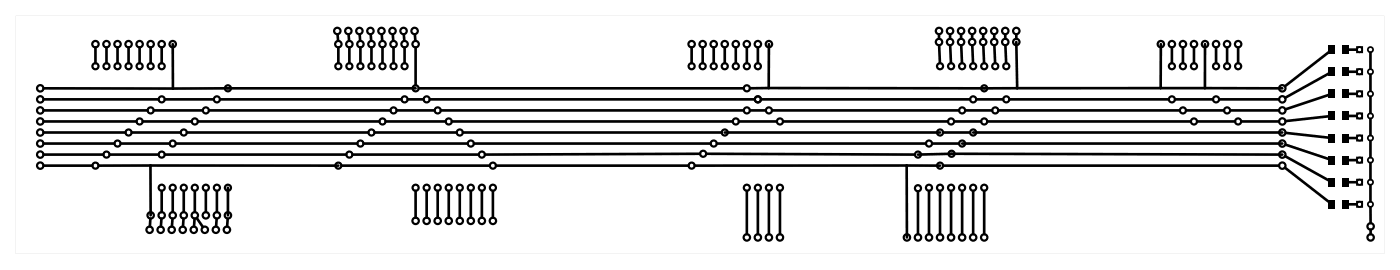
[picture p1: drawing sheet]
<svg xmlns="http://www.w3.org/2000/svg" width="322mm" height="62mm" viewBox="0 0 322 62" stroke-linecap="round" stroke-linejoin="round" font-family="sans-serif">
<g fill="#000">
<path d="M305.6 15.6h1.6v1.9h-1.6zM305.6 10.5h1.6v1.9h-1.6zM308.7 15.6h1.6v1.9h-1.6zM308.7 10.5h1.6v1.9h-1.6zM305.6 35.9h1.6v1.9h-1.6zM305.6 25.7h1.6v1.9h-1.6zM305.6 20.6h1.6v1.9h-1.6zM305.6 30.8h1.6v1.9h-1.6zM308.7 35.9h1.6v1.9h-1.6zM308.7 25.7h1.6v1.9h-1.6zM308.7 20.6h1.6v1.9h-1.6zM308.7 30.8h1.6v1.9h-1.6z"/>
<path d="M305.6 46h1.6v1.9h-1.6zM305.6 41h1.6v1.9h-1.6zM308.7 46h1.6v1.9h-1.6zM308.7 41h1.6v1.9h-1.6z"/>
<path d="M3.6 3.6v54.8h314.8v-54.8zM3.6 3.6h314.8v54.8h-314.8z"/>
</g>
<g fill="none" stroke="#000" stroke-width=".51">
<circle cx="22" cy="10.2" r=".74"/>
<circle cx="22" cy="15.2" r=".7"/>
<circle cx="24.5" cy="10.2" r=".74"/>
<circle cx="24.5" cy="15.2" r=".7"/>
<circle cx="27" cy="10.2" r=".74"/>
<circle cx="27" cy="15.2" r=".7"/>
<circle cx="29.6" cy="10.2" r=".74"/>
<circle cx="29.6" cy="15.2" r=".7"/>
<circle cx="32.1" cy="10.2" r=".74"/>
<circle cx="32.1" cy="15.2" r=".7"/>
<circle cx="34.7" cy="10.2" r=".74"/>
<circle cx="34.7" cy="15.2" r=".7"/>
<circle cx="37.2" cy="10.2" r=".74"/>
<circle cx="37.2" cy="15.2" r=".7"/>
<circle cx="39.7" cy="10.2" r=".74"/>
<circle cx="77.6" cy="7.1" r=".74"/>
<circle cx="77.8" cy="10.2" r=".74"/>
<circle cx="77.8" cy="15.2" r=".7"/>
<circle cx="80.1" cy="7.1" r=".74"/>
<circle cx="80.4" cy="10.2" r=".74"/>
<circle cx="80.4" cy="15.2" r=".7"/>
<circle cx="82.7" cy="7.1" r=".74"/>
<circle cx="82.9" cy="10.2" r=".74"/>
<circle cx="82.9" cy="15.2" r=".7"/>
<circle cx="85.2" cy="7.1" r=".74"/>
<circle cx="85.5" cy="10.2" r=".74"/>
<circle cx="85.5" cy="15.2" r=".7"/>
<circle cx="87.8" cy="7.1" r=".74"/>
<circle cx="88" cy="10.2" r=".74"/>
<circle cx="88" cy="15.2" r=".7"/>
<circle cx="90.3" cy="7.1" r=".74"/>
<circle cx="90.5" cy="10.2" r=".74"/>
<circle cx="90.5" cy="15.2" r=".7"/>
<circle cx="92.8" cy="7.1" r=".74"/>
<circle cx="93.1" cy="10.2" r=".74"/>
<circle cx="93.1" cy="15.2" r=".7"/>
<circle cx="95.4" cy="7.1" r=".74"/>
<circle cx="95.6" cy="10.2" r=".74"/>
<circle cx="159.1" cy="10.2" r=".74"/>
<circle cx="159.1" cy="15.2" r=".7"/>
<circle cx="161.7" cy="10.2" r=".74"/>
<circle cx="161.7" cy="15.2" r=".7"/>
<circle cx="164.2" cy="10.2" r=".74"/>
<circle cx="164.2" cy="15.2" r=".7"/>
<circle cx="166.7" cy="10.2" r=".74"/>
<circle cx="166.7" cy="15.2" r=".7"/>
<circle cx="169.3" cy="10.2" r=".74"/>
<circle cx="169.3" cy="15.2" r=".7"/>
<circle cx="171.8" cy="10.2" r=".74"/>
<circle cx="171.8" cy="15.2" r=".7"/>
<circle cx="174.4" cy="10.2" r=".74"/>
<circle cx="174.4" cy="15.2" r=".7"/>
<circle cx="176.9" cy="10.2" r=".74"/>
<circle cx="216" cy="7.1" r=".74"/>
<circle cx="216" cy="9.7" r=".74"/>
<circle cx="216.3" cy="15.2" r=".7"/>
<circle cx="218.6" cy="7.1" r=".74"/>
<circle cx="218.6" cy="9.7" r=".74"/>
<circle cx="218.8" cy="15.2" r=".7"/>
<circle cx="221.1" cy="9.7" r=".74"/>
<circle cx="221.1" cy="7.1" r=".74"/>
<circle cx="221.3" cy="15.2" r=".7"/>
<circle cx="223.7" cy="9.7" r=".74"/>
<circle cx="223.7" cy="7.1" r=".74"/>
<circle cx="223.9" cy="15.2" r=".7"/>
<circle cx="226.2" cy="9.7" r=".74"/>
<circle cx="226.2" cy="7.1" r=".74"/>
<circle cx="226.4" cy="15.2" r=".7"/>
<circle cx="228.7" cy="9.7" r=".74"/>
<circle cx="228.7" cy="7.1" r=".74"/>
<circle cx="229" cy="15.2" r=".7"/>
<circle cx="231.3" cy="9.7" r=".74"/>
<circle cx="231.3" cy="7.1" r=".74"/>
<circle cx="231.5" cy="15.2" r=".7"/>
<circle cx="233.8" cy="7.1" r=".74"/>
<circle cx="233.8" cy="9.7" r=".74"/>
<circle cx="267.1" cy="10.2" r=".74"/>
<circle cx="269.6" cy="10.2" r=".74"/>
<circle cx="269.6" cy="15.2" r=".7"/>
<circle cx="272.1" cy="10.2" r=".74"/>
<circle cx="272.1" cy="15.2" r=".7"/>
<circle cx="274.7" cy="10.2" r=".74"/>
<circle cx="274.7" cy="15.2" r=".7"/>
<circle cx="277.2" cy="10.2" r=".74"/>
<circle cx="279.8" cy="10.2" r=".74"/>
<circle cx="279.8" cy="15.2" r=".7"/>
<circle cx="282.3" cy="10.2" r=".74"/>
<circle cx="282.3" cy="15.2" r=".7"/>
<circle cx="284.8" cy="10.2" r=".74"/>
<circle cx="284.8" cy="15.2" r=".7"/>
<circle cx="9.3" cy="35.6" r=".74"/>
<circle cx="9.3" cy="38.1" r=".74"/>
<circle cx="9.3" cy="30.5" r=".74"/>
<circle cx="9.3" cy="33" r=".74"/>
<circle cx="9.3" cy="27.9" r=".74"/>
<circle cx="9.3" cy="22.9" r=".74"/>
<circle cx="9.3" cy="20.3" r=".74"/>
<circle cx="9.3" cy="25.4" r=".74"/>
<circle cx="22" cy="38.1" r=".7"/>
<circle cx="24.5" cy="35.6" r=".7"/>
<circle cx="27" cy="33" r=".7"/>
<circle cx="29.6" cy="30.5" r=".7"/>
<circle cx="32.1" cy="27.9" r=".7"/>
<circle cx="34.7" cy="25.4" r=".7"/>
<circle cx="37.2" cy="35.6" r=".7"/>
<circle cx="37.2" cy="22.9" r=".7"/>
<circle cx="39.7" cy="33" r=".7"/>
<circle cx="42.3" cy="30.5" r=".7"/>
<circle cx="44.8" cy="27.9" r=".7"/>
<circle cx="47.4" cy="25.4" r=".7"/>
<circle cx="49.9" cy="22.9" r=".7"/>
<circle cx="52.4" cy="20.3" r=".7"/>
<circle cx="77.8" cy="38.1" r=".7"/>
<circle cx="80.4" cy="35.6" r=".7"/>
<circle cx="82.9" cy="33" r=".7"/>
<circle cx="85.5" cy="30.5" r=".7"/>
<circle cx="88" cy="27.9" r=".7"/>
<circle cx="90.5" cy="25.4" r=".7"/>
<circle cx="93.1" cy="22.9" r=".7"/>
<circle cx="95.6" cy="20.3" r=".7"/>
<circle cx="98.2" cy="22.9" r=".7"/>
<circle cx="100.7" cy="25.4" r=".7"/>
<circle cx="103.2" cy="27.9" r=".7"/>
<circle cx="105.8" cy="30.5" r=".7"/>
<circle cx="108.3" cy="33" r=".7"/>
<circle cx="110.9" cy="35.6" r=".7"/>
<circle cx="113.4" cy="38.1" r=".7"/>
<circle cx="159.1" cy="38.1" r=".7"/>
<circle cx="161.8" cy="35.4" r=".7"/>
<circle cx="164.2" cy="33" r=".7"/>
<circle cx="166.7" cy="30.5" r=".7"/>
<circle cx="169.3" cy="27.9" r=".7"/>
<circle cx="171.8" cy="20.3" r=".7"/>
<circle cx="171.8" cy="25.4" r=".7"/>
<circle cx="174.4" cy="22.9" r=".7"/>
<circle cx="176.9" cy="25.4" r=".7"/>
<circle cx="179.4" cy="27.9" r=".7"/>
<circle cx="211.2" cy="35.6" r=".7"/>
<circle cx="213.7" cy="33" r=".7"/>
<circle cx="216.3" cy="38.1" r=".7"/>
<circle cx="216.3" cy="30.5" r=".7"/>
<circle cx="218.8" cy="27.9" r=".7"/>
<circle cx="218.9" cy="35.4" r=".7"/>
<circle cx="221.3" cy="25.4" r=".7"/>
<circle cx="221.3" cy="33" r=".7"/>
<circle cx="223.9" cy="22.9" r=".7"/>
<circle cx="223.9" cy="30.5" r=".7"/>
<circle cx="226.4" cy="20.3" r=".7"/>
<circle cx="226.4" cy="27.9" r=".7"/>
<circle cx="229" cy="25.4" r=".7"/>
<circle cx="231.5" cy="22.9" r=".7"/>
<circle cx="269.6" cy="22.9" r=".7"/>
<circle cx="272.1" cy="25.4" r=".7"/>
<circle cx="274.7" cy="27.9" r=".7"/>
<circle cx="279.8" cy="22.9" r=".7"/>
<circle cx="282.3" cy="25.4" r=".7"/>
<circle cx="284.8" cy="27.9" r=".7"/>
<circle cx="295" cy="35.6" r=".74"/>
<circle cx="295" cy="38.1" r=".74"/>
<circle cx="295" cy="33" r=".74"/>
<circle cx="295" cy="30.5" r=".74"/>
<circle cx="295" cy="25.4" r=".74"/>
<circle cx="295" cy="20.3" r=".74"/>
<circle cx="295" cy="27.9" r=".74"/>
<circle cx="295" cy="22.9" r=".74"/>
<circle cx="34.4" cy="52.8" r=".74"/>
<circle cx="34.7" cy="49.5" r=".74"/>
<circle cx="37" cy="52.8" r=".74"/>
<circle cx="37.2" cy="49.5" r=".74"/>
<circle cx="37.2" cy="43.2" r=".7"/>
<circle cx="39.5" cy="52.8" r=".74"/>
<circle cx="39.7" cy="49.5" r=".74"/>
<circle cx="39.7" cy="43.2" r=".7"/>
<circle cx="42" cy="52.8" r=".74"/>
<circle cx="42.3" cy="49.5" r=".74"/>
<circle cx="42.3" cy="43.2" r=".7"/>
<circle cx="44.6" cy="52.8" r=".74"/>
<circle cx="44.8" cy="49.5" r=".74"/>
<circle cx="44.8" cy="43.2" r=".7"/>
<circle cx="47.1" cy="52.8" r=".74"/>
<circle cx="47.4" cy="49.5" r=".74"/>
<circle cx="47.4" cy="43.2" r=".7"/>
<circle cx="49.7" cy="52.8" r=".74"/>
<circle cx="49.9" cy="49.5" r=".74"/>
<circle cx="49.9" cy="43.2" r=".7"/>
<circle cx="52.2" cy="52.8" r=".74"/>
<circle cx="52.4" cy="49.5" r=".74"/>
<circle cx="52.4" cy="43.2" r=".7"/>
<circle cx="95.6" cy="50.8" r=".74"/>
<circle cx="95.6" cy="43.2" r=".7"/>
<circle cx="98.2" cy="50.8" r=".74"/>
<circle cx="98.2" cy="43.2" r=".7"/>
<circle cx="100.7" cy="50.8" r=".74"/>
<circle cx="100.7" cy="43.2" r=".7"/>
<circle cx="103.2" cy="50.8" r=".74"/>
<circle cx="103.2" cy="43.2" r=".7"/>
<circle cx="105.8" cy="50.8" r=".74"/>
<circle cx="105.8" cy="43.2" r=".7"/>
<circle cx="108.3" cy="50.8" r=".74"/>
<circle cx="108.3" cy="43.2" r=".7"/>
<circle cx="110.9" cy="50.8" r=".74"/>
<circle cx="110.9" cy="43.2" r=".7"/>
<circle cx="113.4" cy="50.8" r=".74"/>
<circle cx="113.4" cy="43.2" r=".7"/>
<circle cx="171.8" cy="54.6" r=".74"/>
<circle cx="171.8" cy="43.2" r=".7"/>
<circle cx="174.4" cy="54.6" r=".74"/>
<circle cx="174.4" cy="43.2" r=".7"/>
<circle cx="176.9" cy="54.6" r=".74"/>
<circle cx="176.9" cy="43.2" r=".7"/>
<circle cx="179.4" cy="54.6" r=".74"/>
<circle cx="179.4" cy="43.2" r=".7"/>
<circle cx="208.6" cy="54.6" r=".74"/>
<circle cx="211.2" cy="54.6" r=".74"/>
<circle cx="211.2" cy="43.3" r=".7"/>
<circle cx="213.7" cy="54.6" r=".74"/>
<circle cx="213.7" cy="43.2" r=".7"/>
<circle cx="216.3" cy="54.6" r=".74"/>
<circle cx="216.3" cy="43.2" r=".7"/>
<circle cx="218.8" cy="54.6" r=".74"/>
<circle cx="218.8" cy="43.2" r=".7"/>
<circle cx="221.3" cy="54.6" r=".74"/>
<circle cx="221.3" cy="43.2" r=".7"/>
<circle cx="223.9" cy="54.6" r=".74"/>
<circle cx="223.9" cy="43.2" r=".7"/>
<circle cx="226.4" cy="54.6" r=".74"/>
<circle cx="226.4" cy="43.2" r=".7"/>
<circle cx="315.3" cy="52.1" r=".74"/>
<circle cx="315.3" cy="54.6" r=".74"/>
</g>
<g fill="none" stroke="#000" stroke-width=".4">
<path d="M312.2 15.9h1.2v1.2h-1.2zM312.2 10.8h1.2v1.2h-1.2zM312.2 36.2h1.2v1.2h-1.2zM312.2 31.1h1.2v1.2h-1.2zM312.2 21h1.2v1.2h-1.2zM312.2 26.1h1.2v1.2h-1.2zM312.2 41.3h1.2v1.2h-1.2zM312.2 46.4h1.2v1.2h-1.2z"/>
<circle cx="312.8" cy="11.4" r=".6"/>
<circle cx="312.8" cy="16.5" r=".6"/>
<circle cx="315.3" cy="11.4" r=".6"/>
<circle cx="315.3" cy="16.5" r=".6"/>
<circle cx="312.8" cy="36.8" r=".6"/>
<circle cx="312.8" cy="31.7" r=".6"/>
<circle cx="312.8" cy="21.6" r=".6"/>
<circle cx="312.8" cy="26.7" r=".6"/>
<circle cx="315.3" cy="36.8" r=".6"/>
<circle cx="315.3" cy="31.7" r=".6"/>
<circle cx="315.3" cy="26.7" r=".6"/>
<circle cx="315.3" cy="21.6" r=".6"/>
<circle cx="312.8" cy="47" r=".6"/>
<circle cx="312.8" cy="41.9" r=".6"/>
<circle cx="315.3" cy="41.9" r=".6"/>
<circle cx="315.3" cy="47" r=".6"/>
</g>
<g fill="none" stroke="#000" stroke-width=".61">
<path d="M22 10.9v3.6M24.5 10.9v3.6M27 10.9v3.6M29.6 10.9v3.6M32.1 10.9v3.6M34.7 10.9v3.6M37.2 10.9v3.6M39.7 10.2l.1 10.2M77.7 7.9l.1 1.5M77.8 10.9v3.6M80.2 7.9l.1 1.5M80.4 10.9v3.6"/>
<path d="M82.7 7.9l.2 1.5M82.9 10.9v3.6M85.3 7.9l.1 1.5M85.5 10.9v3.6M87.8 7.9l.1 1.5M88 10.9v3.6M90.4 7.9l.1 1.5M90.5 10.9v3.6M92.9 7.9l.1 1.5M93.1 10.9v3.6M95.4 7.9l.2 1.5M95.6 10.9v8.7"/>
<path d="M159.1 10.9v3.6M161.7 10.9v3.6M164.2 10.9v3.6M166.7 10.9v3.6M169.3 10.9v3.6M171.8 10.9v3.6M174.4 10.9v3.6M176.9 10.2l-.1 10M216 7.9v1M216.1 10.4l.1 4.1M218.6 7.9v1M218.6 10.4l.2 4.1"/>
<path d="M221.1 7.9v1M221.1 10.4l.2 4.1M223.7 7.9v1M223.7 10.4l.2 4.1M226.2 7.9v1M226.2 10.4l.2 4.1M228.7 7.9v1M228.8 10.4l.1 4.1M231.3 7.9v1M231.3 10.4l.2 4.1M233.8 9.7l.2 10.6M233.8 7.9v1"/>
<path d="M267.1 10.2l-.1 10.1M269.6 10.9v3.6M272.1 10.9v3.6M274.7 10.9v3.6M277.2 10.2v10.1M279.8 10.9v3.6M282.3 10.9v3.6M284.8 10.9v3.6M305.8 16.9l-10.1 5.6M305.8 11.9l-10.2 7.9M310.2 16.5h1.9M310.2 11.4h1.9"/>
<path d="M315.3 12.1v3.7M315.3 17.2v3.7M10 20.3l29.8 .1M10 27.9h21.4M10 25.4h23.9M10 22.9h26.5M10 38.1h11.2M10 33h16.3M10 30.5h18.9M10 35.6h13.8M25.2 35.6h11.3M27.8 33h11.2"/>
<path d="M30.3 30.5h11.3M32.8 27.9h11.3M34.6 38.1h43.2M34.6 38.1l.1 11.4M34.6 38.1h-11.9M35.4 25.4h11.2M37.9 22.9h11.3M37.9 35.6h41.8M40.5 33h41.7M43 30.5h41.7M45.5 27.9h41.8M48.1 25.4h41.7"/>
<path d="M50.6 22.9h41.8M78.6 38.1h34.1M81.1 35.6h29M83.6 33h24M86.2 30.5h18.9M88.7 27.9h13.8M91.3 25.4h8.7M93.8 22.9h3.6M95.6 20.3l-55.8 .1M96.3 20.3h74.8M98.9 22.9h74.7M101.4 25.4h69.7"/>
<path d="M104 27.9h64.6M106.5 30.5h59.5M109 33h54.5M114.1 38.1h44.3M161 35.4l-49.4 .1M162.5 35.4l48 .1M164.9 33h48.1M166.7 30.5h49.6M170 27.9h8.7M172.5 25.4h3.7M175.1 22.9h48.1M176.8 20.2l57.2 .1"/>
<path d="M176.8 20.2l-4.3 .1M177.6 25.4h43M180.2 27.9h37.9M208.6 38.1h7.7M208.6 38.1v16.5M208.6 38.1h-48.8M211.2 35.6l7.7-.2 76.1 .2M214.5 33h6.1M217 38.1h77.2M217 30.5h6.2M219.5 27.9h6.2M221.3 33h73.7"/>
<path d="M222.1 25.4h6.1M223.9 30.5h71.1M224.6 22.9h6.2M227.2 27.9h46.8M229.7 25.4h41.7M232.2 22.9h36.7M267 20.3h-33M267 20.3h10.2M270.3 22.9h8.7M272.9 25.4h8.7M275.4 27.9h8.7M277.2 20.3h17.8"/>
<path d="M280.5 22.9h13.7M283 25.4h11.2M285.6 27.9h8.6M295.6 38.6l10.2 7.9M295.7 35.9l10.1 5.6M295.7 33.3l10.1 3.3M295.8 30.6l10 1.1M305.8 26.7l-10 1.1M305.8 21.8l-10.1 3.3M310.2 36.8h1.9M310.2 31.7h1.9M310.2 26.7h1.9"/>
<path d="M310.2 21.6h1.9M315.3 22.3v3.7M315.3 27.3v3.8M315.3 32.4v3.7M315.3 37.5v3.7M34.6 50.3l-.1 1.8M37.1 50.3l-.1 1.8M37.2 43.9v4.9M39.7 50.3l-.1 1.8M39.7 43.9v4.9M42.2 50.3l-.1 1.8M42.3 43.9v4.9"/>
<path d="M44.8 50.3l-.2 1.8M44.8 43.9v4.9M45.3 50.1l1.4 2.1M47.4 43.9v4.9M49.8 50.3l-.1 1.8M49.9 43.9v4.9M52.4 50.3l-.1 1.8M52.4 43.2v6.3M95.6 43.9v6.1M98.2 43.9v6.1M100.7 43.9v6.1M103.2 43.9v6.1"/>
<path d="M105.8 43.9v6.1M108.3 43.9v6.1M110.9 43.9v6.1M113.4 43.9v6.1M171.8 43.9v9.9M174.4 43.9v9.9M176.9 43.9v9.9M179.4 43.9v9.9M211.2 44v9.8M213.7 43.9v9.9M216.3 43.9v9.9M218.8 43.9v9.9"/>
<path d="M221.3 43.9v9.9M223.9 43.9v9.9M226.4 43.9v9.9M310.2 47h1.9M310.2 41.9h1.9M315.3 42.6v3.7M315.3 47.7v3.6M315.3 52.8v1"/>
</g>
</svg>
